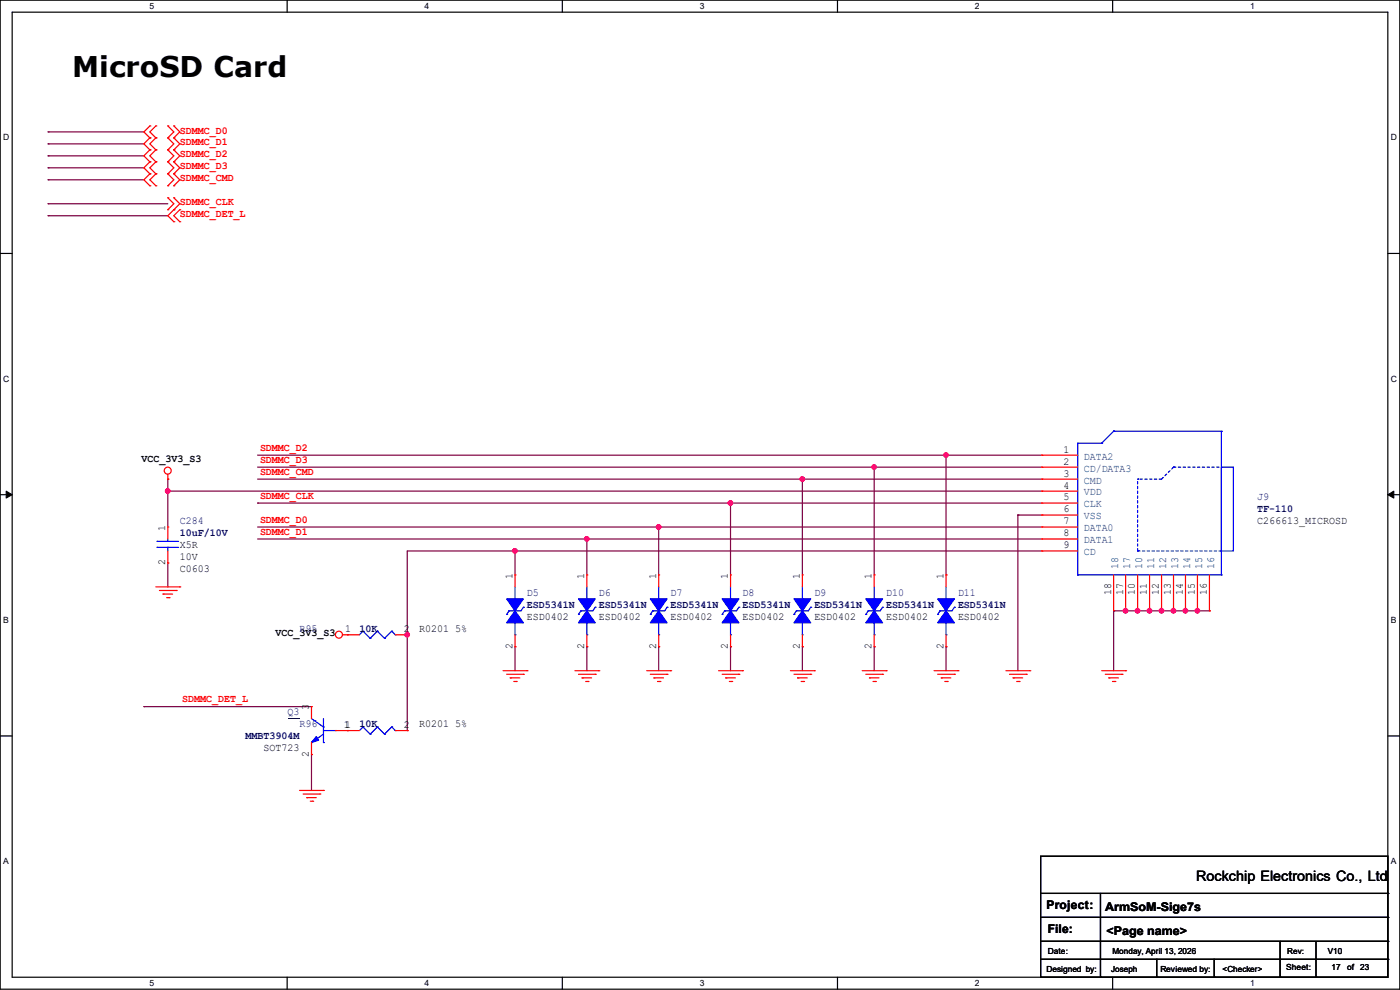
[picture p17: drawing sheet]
<svg xmlns="http://www.w3.org/2000/svg" width="297mm" height="210mm" viewBox="0 0 297 210" stroke-linecap="round" stroke-linejoin="round" font-family="sans-serif">
<defs><g id="words">
<text font-size="6.1" x="15.3" y="16.3">MicroSD Card</text>
<text font-size="3" x="253.8" y="186.9">Rockchip Electronics Co., Ltd</text>
<g font-size="2.5">
<text x="222" y="192.9">Project:</text>
<text x="222.3" y="198">File:</text>
<text x="234.5" y="193.2">ArmSoM-Sige7s</text>
<text x="234.7" y="198.2">&lt;Page name&gt;</text>
</g>
<g font-size="2.3" fill="#f00">
<text x="38.1" y="28.3">SDMMC_D0</text>
<text x="38.1" y="30.9">SDMMC_D1</text>
<text x="38.1" y="33.4">SDMMC_D2</text>
<text x="38.1" y="35.9">SDMMC_D3</text>
<text x="38.1" y="38.5">SDMMC_CMD</text>
<text x="38.1" y="46.1">SDMMC_DET_L</text>
<text x="38.1" y="43.6">SDMMC_CLK</text>
<text x="55.2" y="95.6">SDMMC_D2</text>
<text x="55.2" y="100.7">SDMMC_CMD</text>
<text x="55.2" y="98.2">SDMMC_D3</text>
<text x="55.2" y="105.8">SDMMC_CLK</text>
<text x="55.2" y="113.4">SDMMC_D1</text>
<text x="55.2" y="110.9">SDMMC_D0</text>
<text x="38.7" y="149">SDMMC_DET_L</text>
</g>
<g font-size="2.3">
<text x="30" y="97.9">VCC_3V3_S3</text>
<text x="225.6" y="98.6">2</text>
<text x="225.6" y="101.1">3</text>
<text x="225.6" y="96">1</text>
<text x="225.6" y="103.6">4</text>
<text x="225.6" y="106.2">5</text>
<text x="35.1" y="112.6" transform="rotate(-90 35.1 112.6)">1</text>
<text x="225.6" y="108.7">6</text>
<text x="225.6" y="111.3">7</text>
<text x="225.6" y="113.8">8</text>
<text x="266.7" y="111.1">C266613_MICROSD</text>
<text x="35.1" y="119.9" transform="rotate(-90 35.1 119.9)">2</text>
<text x="38.1" y="116.2">X5R</text>
<text x="38.1" y="118.7">10V</text>
<text x="225.6" y="116.3">9</text>
<text x="38.1" y="121.3">C0603</text>
<text x="108.7" y="122.7" transform="rotate(-90 108.7 122.7)">1</text>
<text x="124" y="122.7" transform="rotate(-90 124 122.7)">1</text>
<text x="139.2" y="122.7" transform="rotate(-90 139.2 122.7)">1</text>
<text x="154.4" y="122.7" transform="rotate(-90 154.4 122.7)">1</text>
<text x="169.7" y="122.7" transform="rotate(-90 169.7 122.7)">1</text>
<text x="184.9" y="122.7" transform="rotate(-90 184.9 122.7)">1</text>
<text x="200.2" y="122.7" transform="rotate(-90 200.2 122.7)">1</text>
<text x="111.8" y="131.4">ESD0402</text>
<text x="127" y="131.4">ESD0402</text>
<text x="142.3" y="131.4">ESD0402</text>
<text x="157.5" y="131.4">ESD0402</text>
<text x="172.8" y="131.4">ESD0402</text>
<text x="188" y="131.4">ESD0402</text>
<text x="203.2" y="131.4">ESD0402</text>
<text x="235.7" y="126.3" transform="rotate(-90 235.7 126.3)">18</text>
<text x="238.3" y="126.3" transform="rotate(-90 238.3 126.3)">17</text>
<text x="240.8" y="126.3" transform="rotate(-90 240.8 126.3)">10</text>
<text x="243.3" y="126.3" transform="rotate(-90 243.3 126.3)">11</text>
<text x="245.9" y="126.3" transform="rotate(-90 245.9 126.3)">12</text>
<text x="248.4" y="126.3" transform="rotate(-90 248.4 126.3)">13</text>
<text x="251" y="126.3" transform="rotate(-90 251 126.3)">14</text>
<text x="253.5" y="126.3" transform="rotate(-90 253.5 126.3)">15</text>
<text x="256" y="126.3" transform="rotate(-90 256 126.3)">16</text>
<text x="58.5" y="135">VCC_3V3_S3</text>
<text x="73.2" y="134.1">1</text>
<text x="85.6" y="134.1">2</text>
<text x="88.9" y="134">R0201 5%</text>
<text x="108.7" y="137.7" transform="rotate(-90 108.7 137.7)">2</text>
<text x="124" y="137.7" transform="rotate(-90 124 137.7)">2</text>
<text x="139.2" y="137.7" transform="rotate(-90 139.2 137.7)">2</text>
<text x="154.4" y="137.7" transform="rotate(-90 154.4 137.7)">2</text>
<text x="169.7" y="137.7" transform="rotate(-90 169.7 137.7)">2</text>
<text x="184.9" y="137.7" transform="rotate(-90 184.9 137.7)">2</text>
<text x="200.2" y="137.7" transform="rotate(-90 200.2 137.7)">2</text>
<text x="65.5" y="150.7" transform="rotate(-90 65.5 150.7)">3</text>
<text x="72.9" y="154.4">11</text>
<text x="85.6" y="154.4">2</text>
<text x="88.9" y="154.3">R0201 5%</text>
<text x="55.9" y="159.4">SOT723</text>
<text x="65.5" y="160.6" transform="rotate(-90 65.5 160.6)">2</text>
</g>
<g font-size="2.3" fill="#004080">
<text x="229.9" y="100">CD/DATA3</text>
<text x="229.9" y="97.5">DATA2</text>
<text x="229.9" y="102.6">CMD</text>
<text x="229.9" y="105.1">VDD</text>
<text x="229.9" y="107.7">CLK</text>
<text x="229.9" y="110.2">VSS</text>
<text x="229.9" y="112.7">DATA0</text>
<text x="229.9" y="115.3">DATA1</text>
<text x="229.9" y="117.8">CD</text>
<text x="237.2" y="120.7" transform="rotate(-90 237.2 120.7)">18</text>
<text x="239.8" y="120.7" transform="rotate(-90 239.8 120.7)">17</text>
<text x="242.3" y="120.7" transform="rotate(-90 242.3 120.7)">10</text>
<text x="244.9" y="120.7" transform="rotate(-90 244.9 120.7)">11</text>
<text x="247.4" y="120.7" transform="rotate(-90 247.4 120.7)">12</text>
<text x="249.9" y="120.7" transform="rotate(-90 249.9 120.7)">13</text>
<text x="252.5" y="120.7" transform="rotate(-90 252.5 120.7)">14</text>
<text x="255" y="120.7" transform="rotate(-90 255 120.7)">15</text>
<text x="257.6" y="120.7" transform="rotate(-90 257.6 120.7)">16</text>
</g>
<g font-size="2.3" fill="#000080">
<text x="266.7" y="106">J9</text>
<text x="38.1" y="111.1">C284</text>
<text x="38.1" y="113.7">10uF/10V</text>
<text x="266.7" y="108.6">TF-110</text>
<text x="111.8" y="126.4">D5</text>
<text x="111.8" y="128.9">ESD5341N</text>
<text x="127" y="126.4">D6</text>
<text x="127" y="128.9">ESD5341N</text>
<text x="142.3" y="126.4">D7</text>
<text x="142.3" y="128.9">ESD5341N</text>
<text x="157.5" y="126.4">D8</text>
<text x="157.5" y="128.9">ESD5341N</text>
<text x="172.8" y="126.4">D9</text>
<text x="172.8" y="128.9">ESD5341N</text>
<text x="188" y="126.4">D10</text>
<text x="188" y="128.9">ESD5341N</text>
<text x="203.2" y="126.4">D11</text>
<text x="203.2" y="128.9">ESD5341N</text>
<text x="63.5" y="134">R95</text>
<text x="76.2" y="134">10K</text>
<text x="61" y="151.8">Q3</text>
<text x="63.5" y="154.3">R96</text>
<text x="76.2" y="154.3">10K</text>
<text x="52.1" y="156.8">MMBT3904M</text>
</g>
<g font-size="1.8">
<text x="31.7" y="1.9">5</text>
<text x="90.1" y="1.9">4</text>
<text x="148.5" y="1.9">3</text>
<text x="206.8" y="1.9">2</text>
<text x="265.2" y="1.9">1</text>
<text x=".7" y="29.8">D</text>
<text x="295.1" y="29.8">D</text>
<text x=".7" y="80.9">C</text>
<text x="295.1" y="80.9">C</text>
<text x=".7" y="132.1">B</text>
<text x="295.1" y="132.1">B</text>
<text x=".7" y="183.3">A</text>
<text x="295.1" y="183.3">A</text>
<text x="222.3" y="202.3">Date:</text>
<text x="236" y="202.3">Monday, April 13, 2026</text>
<text x="281.7" y="202.3">V10</text>
<text x="31.7" y="209.2">5</text>
<text x="90.1" y="209.2">4</text>
<text x="148.5" y="209.2">3</text>
<text x="206.8" y="209.2">2</text>
<text x="222" y="206.1">Designed by:</text>
<text x="235.7" y="206.1">Joseph</text>
<text x="246.2" y="206.1">Reviewed by:</text>
<text x="259.4" y="206.1">&lt;Checker&gt;</text>
<text x="265.2" y="209.2">1</text>
<text x="272.8" y="205.9">Sheet:</text>
<text x="282.5" y="205.9">17</text>
<text x="285.8" y="205.9">of</text>
<text x="288.6" y="205.9">23</text>
</g>
<text font-size="1.7" x="273.1" y="202.3">Rev:</text>
</g></defs>
<path d="M0 0h297v209.8h-297zM2.6 2.6h291.8v204.7h-291.8z" fill="none" stroke="#000" stroke-width=".25"/>
<g fill="#fff">
<path d="M31.7 .3h1v2h-1z"/>
<path d="M31.7 207.6h1v1.9h-1z"/>
</g>
<path d="M60.9 0v2.6M60.9 207.3v2.5" fill="none" stroke="#000" stroke-width=".25"/>
<g fill="#fff">
<path d="M90.1 .3h1v2h-1z"/>
<path d="M90.1 207.6h1v1.9h-1z"/>
</g>
<path d="M119.3 0v2.6M119.3 207.3v2.5" fill="none" stroke="#000" stroke-width=".25"/>
<g fill="#fff">
<path d="M148.5 .3h.9v2h-.9z"/>
<path d="M148.5 207.6h.9v1.9h-.9z"/>
</g>
<path d="M177.7 0v2.6M177.7 207.3v2.5" fill="none" stroke="#000" stroke-width=".25"/>
<g fill="#fff">
<path d="M206.8 .3h1v2h-1z"/>
<path d="M206.8 207.6h1v1.9h-1z"/>
</g>
<path d="M236.1 0v2.6M236.1 207.3v2.5" fill="none" stroke="#000" stroke-width=".25"/>
<g fill="#fff">
<path d="M265.2 .3h1v2h-1z"/>
<path d="M265.2 207.6h1v1.9h-1z"/>
<path d="M.7 28.2h1.2v1.9h-1.2z"/>
<path d="M295.1 28.2h1.2v1.9h-1.2z"/>
<path d="M.7 79.3h1.2v2h-1.2z"/>
<path d="M295.1 79.3h1.2v2h-1.2z"/>
</g>
<path d="M0 53.8h2.6M294.4 53.8h2.6" fill="none" stroke="#000" stroke-width=".25"/>
<g fill="#fff">
<path d="M.7 130.5h1.2v2h-1.2z"/>
<path d="M295.1 130.5h1.1v2h-1.1z"/>
</g>
<path d="M0 104.9h2.6M294.4 104.9h2.6" fill="none" stroke="#000" stroke-width=".25"/>
<path d="M1.3 104.2l1.3 .7-1.3 .8zM294.4 104.9l1.3-.7v1.5z" fill="#000" stroke="#000" stroke-width=".21"/>
<g fill="#fff">
<path d="M.7 181.7h1.2v2h-1.2z"/>
<path d="M295.1 181.7h1.1v2h-1.1z"/>
</g>
<g fill="none" stroke="#000" stroke-width=".25">
<path d="M0 156.1h2.6M294.4 156.1h2.6M220.8 181.7h73.6v25.6h-73.6zM220.8 189.5h73.6M220.8 194.6h73.6M220.8 199.7h73.6M233.5 189.5v17.8M271.6 199.7v7.6M279.2 199.7v7.6M294.4 189.5h.1M294.4 194.6h.1M294.4 199.7h.1"/>
<path d="M220.8 203.5h73.6M233.5 207.3h.1M245.4 207.3h.1M245.4 203.5v3.8M257.6 207.3h.1M257.6 203.5v3.8M271.6 207.3h.1M279.2 207.3h.1M294.4 203.5h.1"/>
</g>
<g fill="none" stroke="#800040" stroke-width=".25">
<path d="M10.2 28h.1M10.2 30.5h.1M10.2 38.1h.1M10.2 33.1h.1M10.2 35.6h.1M10.2 28h20.3M10.2 30.5h20.3M10.2 38.1h20.3M10.2 33.1h20.3M10.2 35.6h20.3M10.2 43.2h.1M10.2 45.8h.1"/>
<path d="M10.2 43.2h25.4M10.2 45.8h25.4M54.7 99.1h166.3M54.7 96.6h166.3M185.5 99.1h.1M185.5 99.1v22.9M200.7 96.6h.1M200.7 96.6v25.4M35.6 104.2h.1M35.6 101.6h.1M35.6 119.4h.1M35.6 104.2h185.4"/>
<path d="M35.6 101.6v10.2M35.6 119.4v5.1M54.7 106.7h.1M54.7 101.6h166.3M54.7 106.7h166.3M54.7 114.3h166.3M54.7 111.8h166.3M109.3 116.9h.1M109.3 116.9v5.1M124.5 114.3h.1M124.5 114.3v7.7M139.7 111.8h.1"/>
<path d="M139.7 111.8v10.2M155 106.7h.1M155 106.7v15.3M170.2 101.6h.1M170.2 101.6v20.4M215.9 109.3h.1M215.9 109.3h5.1M215.9 109.3v33M221 116.9h-134.6v38.1M86.4 134.7h.1M109.3 137.2h.1M109.3 137.2v5.1"/>
<path d="M124.5 137.2h.1M124.5 137.2v5.1M139.7 137.2h.1M139.7 137.2v5.1M155 137.2h.1M155 137.2v5.1M170.2 137.2h.1M170.2 137.2v5.1M185.5 137.2h.1M185.5 137.2v5.1M200.7 137.2h.1M200.7 122h.1"/>
<path d="M200.7 137.2v5.1M236.3 129.6h.1M236.3 129.6v12.7M236.3 129.6h20.3M238.8 129.6h.1M241.3 129.6h.1M243.9 129.6h.1M246.4 129.6h.1M249 129.6h.1M251.5 129.6h.1M254 129.6h.1M256.6 129.6h.1"/>
<path d="M30.5 149.9h.1M30.5 149.9h35.6M86.4 155h.1M66.1 160.1h.1M66.1 160.1v7.6"/>
</g>
<g fill="#f0f" stroke="#f0f" stroke-width=".25">
<circle cx="35.6" cy="104.2" r=".49"/>
<circle cx="124.5" cy="114.3" r=".49"/>
<circle cx="139.7" cy="111.8" r=".49"/>
<circle cx="109.2" cy="116.9" r=".49"/>
<circle cx="155" cy="106.7" r=".49"/>
<circle cx="200.7" cy="96.5" r=".49"/>
<circle cx="170.2" cy="101.6" r=".49"/>
<circle cx="185.4" cy="99.1" r=".49"/>
<circle cx="238.8" cy="129.6" r=".49"/>
<circle cx="241.3" cy="129.6" r=".49"/>
<circle cx="243.9" cy="129.6" r=".49"/>
<circle cx="246.4" cy="129.6" r=".49"/>
<circle cx="248.9" cy="129.6" r=".49"/>
<circle cx="251.5" cy="129.6" r=".49"/>
<circle cx="254" cy="129.6" r=".49"/>
<circle cx="86.4" cy="134.6" r=".49"/>
</g>
<g fill="none" stroke="#f00" stroke-width=".25">
<path d="M31.8 26.7h.1M31.8 29.3h.1M31.8 31.8h.1M31.8 36.9h.1M31.8 39.4h.1M31.8 34.3h.1M31.8 26.7l-1.3 1.3 1.3 1.3M31.8 34.3l-1.3 1.3 1.3 1.3M31.8 29.3l-1.3 1.2 1.3 1.3M31.8 36.9l-1.3 1.2 1.3 1.3M31.8 31.8l-1.3 1.3 1.3 1.2M33.1 29.3h.1"/>
<path d="M33.1 26.7h.1M33.1 31.8h.1M33.1 39.4h.1M33.1 36.9h.1M33.1 34.3h.1M33.1 26.7l-1.3 1.3 1.3 1.3M33.1 31.8l-1.3 1.3 1.3 1.2M33.1 29.3l-1.3 1.2 1.3 1.3M33.1 34.3l-1.3 1.3 1.3 1.3M33.1 36.9l-1.3 1.2 1.3 1.3M35.6 29.3h.1M35.6 26.7h.1"/>
<path d="M35.6 31.8h.1M35.6 39.4h.1M35.6 36.9h.1M35.6 34.3h.1M35.6 31.8l1.3 1.3-1.3 1.2M35.6 26.7l1.3 1.3-1.3 1.3M35.6 34.3l1.3 1.3-1.3 1.3M35.6 29.3l1.3 1.2-1.3 1.3M35.6 36.9l1.3 1.2-1.3 1.3M36.9 29.3h.1M36.9 26.7h.1M36.9 31.8h.1"/>
<path d="M36.9 39.4h.1M36.9 36.9h.1M36.9 34.3h.1M36.9 34.3l1.2 1.3-1.2 1.3M36.9 26.7l1.2 1.3-1.2 1.3M36.9 36.9l1.2 1.2-1.2 1.3M36.9 29.3l1.2 1.2-1.2 1.3M36.9 31.8l1.2 1.3-1.2 1.2M35.6 44.5h.1M35.6 42h.1M35.6 42l1.3 1.2-1.3 1.3M36.9 44.5h.1"/>
<path d="M36.9 47h.1M36.9 42h.1M36.9 42l1.2 1.2-2.5 2.6 1.3 1.2M38.1 47h.1M38.1 44.5h.1M38.1 44.5l-1.2 1.3 1.2 1.2M221 99.1h.1M221 96.6h.1M221 99.1h7.6M221 96.6h7.6M35.6 101.6h.1M35.6 111.8h.1"/>
<path d="M35.6 119.4h.1M35.6 100.6v1M35.6 111.8v2.5M35.6 116.9v2.5M221 101.6h.1M221 104.2h.1M221 106.7h.1M221 109.3h.1M221 111.8h.1M221 114.3h.1M221 116.9h.1M221 101.6h7.6"/>
<path d="M221 104.2h7.6M221 106.7h7.6M221 109.3h7.6M221 111.8h7.6M221 114.3h7.6M221 116.9h7.6M33.1 124.5h5M33.8 125.3h3.6M34.6 126h.1M34.6 126h2M35.3 126.8h.6M35.9 126.8h.1"/>
<path d="M37.4 125.3h.1M38.1 124.5h.1M72.7 134.7h3.5M73.7 134.7h.1M83.9 134.7h2.5M86.4 134.7h.1M109.3 122h.1M109.3 137.2h.1M109.3 122v2.5M109.3 134.7v2.5M124.5 122h.1M124.5 137.2h.1"/>
<path d="M124.5 122v2.5M124.5 134.7v2.5M139.7 122h.1M139.7 137.2h.1M139.7 122v2.5M139.7 134.7v2.5M155 122h.1M155 137.2h.1M155 122v2.5M155 134.7v2.5M170.2 122h.1M170.2 137.2h.1"/>
<path d="M170.2 122v2.5M170.2 134.7v2.5M185.5 122h.1M185.5 137.2h.1M185.5 122v2.5M185.5 134.7v2.5M200.7 122h.1M200.7 137.2h.1M200.7 122v2.5M200.7 134.7v2.5M236.3 129.6h.1M236.3 122v7.6"/>
<path d="M238.8 129.6h.1M238.8 122v7.6M241.3 129.6h.1M241.3 122v7.6M243.9 129.6h.1M243.9 122v7.6M246.4 129.6h.1M246.4 122v7.6M249 129.6h.1M249 122v7.6M251.5 129.6h.1M251.5 122v7.6"/>
<path d="M254 129.6h.1M254 122v7.6M256.6 129.6h.1M256.6 122v7.6M66.1 149.9h.1M66.1 149.9v2.5M66.1 157.5v2.6M71.2 155h5M73.7 155h.1M83.9 155h2.5M86.4 155h.1M106.7 142.3h5.1"/>
<path d="M107.5 143h3.5M108.2 143.8h.1M108.2 143.8h2.1M109 144.6h.5M109.5 144.6h.1M111 143h.1M111.8 142.3h.1M122 142.3h5M122.7 143h3.6M123.5 143.8h.1M123.5 143.8h2M124.2 144.6h.6"/>
<path d="M124.8 144.6h.1M126.3 143h.1M127 142.3h.1M137.2 142.3h5.1M138 143h3.5M138.7 143.8h.1M138.7 143.8h2.1M139.5 144.6h.5M140 144.6h.1M141.5 143h.1M142.3 142.3h.1M152.4 142.3h5.1"/>
<path d="M153.2 143h3.6M154 143.8h.1M154 143.8h2M154.7 144.6h.5M155.2 144.6h.1M156.8 143h.1M157.5 142.3h.1M167.7 142.3h5.1M168.4 143h3.6M169.2 143.8h.1M169.2 143.8h2M170 144.6h.5"/>
<path d="M170.5 144.6h.1M172 143h.1M172.8 142.3h.1M182.9 142.3h5.1M183.7 143h3.5M184.4 143.8h.1M184.4 143.8h2.1M185.2 144.6h.5M185.7 144.6h.1M187.2 143h.1M188 142.3h.1M198.2 142.3h5"/>
<path d="M198.9 143h3.6M199.7 143.8h.1M199.7 143.8h2M200.4 144.6h.6M201 144.6h.1M202.5 143h.1M203.2 142.3h.1M213.4 142.3h5.1M214.2 143h3.5M214.9 143.8h.1M214.9 143.8h2.1M215.7 144.6h.5"/>
<path d="M216.2 144.6h.1M217.7 143h.1M218.5 142.3h.1M233.7 142.3h5.1M234.5 143h3.5M235.2 143.8h.1M235.2 143.8h2.1M236 144.6h.5M236.5 144.6h.1M238 143h.1M238.8 142.3h.1M63.5 167.7h5.1"/>
<path d="M64.3 168.4h3.6M65.1 169.2h.1M65.1 169.2h2M65.8 170h.5M66.1 160.1h.1M66.3 170h.1M67.9 168.4h.1M68.6 167.7h.1"/>
<circle cx="35.6" cy="99.8" r=".74"/>
<circle cx="71.9" cy="134.6" r=".74"/>
</g>
<g fill="none" stroke="#00f" stroke-width=".25">
<path d="M228.6 94h.1M228.6 94v28M228.6 94h5.1M233.7 94h.1M236.3 91.5h.1M236.3 91.5h22.8M236.3 91.5l-2.6 2.5M259.1 99.1h2.6v17.8h-2.6zM259.1 91.5h.1M259.1 91.5v30.5M33.3 116.1h.1M33.3 114.9h.1"/>
<path d="M33.3 116.1h4.6M33.3 114.9h4.6M35.6 114.9h.1M35.6 116.1h.1M35.6 114.3v.6M35.6 116.1v.8M77 133.9h.1M77 133.9l-.8 .8M77 133.9l1.5 1.5M78.5 135.4h.1M80.1 133.9h.1M80.1 133.9l-1.6 1.5"/>
<path d="M80.1 133.9l1.5 1.5M81.6 135.4h.1M83.1 133.9h.1M83.1 133.9l-1.5 1.5M83.1 133.9l.8 .8M83.9 134.7h.1M107.5 130.3h.1M108 129.6h.1M108 129.6l-.5 .7M109.3 127h.1M109.3 134.7h.1M109.3 124.5v2.5"/>
<path d="M109.3 132.1v2.6M111 128.8h.1M111 128.8l-.5 .8h-2.5M122.7 130.3h.1M123.2 129.6h.1M123.2 129.6l-.5 .7M124.5 127h.1M124.5 134.7h.1M124.5 124.5v2.5M124.5 132.1v2.6M126.3 128.8h.1M126.3 128.8l-.5 .8h-2.6"/>
<path d="M138 130.3h.1M138.5 129.6h.1M138.5 129.6l-.5 .7M139.7 127h.1M139.7 134.7h.1M139.7 124.5v2.5M139.7 132.1v2.6M141.5 128.8h.1M141.5 128.8l-.5 .8h-2.5M153.2 130.3h.1M153.7 129.6h.1M153.7 129.6l-.5 .7"/>
<path d="M155 127h.1M155 134.7h.1M155 124.5v2.5M155 132.1v2.6M156.8 128.8h.1M156.8 128.8l-.5 .8h-2.6M168.4 130.3h.1M169 129.6h.1M169 129.6l-.6 .7M170.2 127h.1M170.2 134.7h.1M170.2 124.5v2.5"/>
<path d="M170.2 132.1v2.6M172 128.8h.1M172 128.8l-.5 .8h-2.5M183.7 130.3h.1M184.2 129.6h.1M184.2 129.6l-.5 .7M185.5 127h.1M185.5 134.7h.1M185.5 124.5v2.5M185.5 132.1v2.6M187.2 128.8h.1M187.2 128.8l-.5 .8h-2.5"/>
<path d="M198.9 130.3h.1M199.4 129.6h.1M199.4 129.6l-.5 .7M200.7 127h.1M200.7 134.7h.1M200.7 124.5v2.5M200.7 132.1v2.6M202.5 128.8h.1M202.5 128.8l-.5 .8h-2.6M228.6 122h.1M228.6 122h30.5M259.1 122h.1"/>
<path d="M66.1 157.5h.1M66.1 152.4l2.5 1.8M68.6 154.2h.1M68.6 157.5h.1M68.6 155.7l-2.5 1.8M68.6 152.4v5.1M68.6 155h2.6M71.2 155h.1M77 154.2h.1M77 154.2l-.8 .8M77 154.2l1.5 1.5M78.5 155.7h.1"/>
<path d="M80.1 154.2h.1M80.1 154.2l-1.6 1.5M80.1 154.2l1.5 1.5M81.6 155.7h.1M83.1 154.2h.1M83.1 154.2l-1.5 1.5M83.1 154.2l.8 .8M83.9 155h.1"/>
</g>
<path d="M249 99.1h.1M249 99.1h10.1M259.1 99.1h.1M241.3 116.9h.1M241.3 116.9v-15.3M241.3 101.6h.1M246.4 101.6l2.6-2.5M246.4 101.6h-5.1M259.1 116.9h-17.8" fill="none" stroke="#00f" stroke-width=".25" stroke-dasharray=".5 .5"/>
<g fill="#00f" stroke="#00f" stroke-width=".25">
<path d="M67.1 156.3l.5 .7-1.5 .5z"/>
<path d="M122.7 127h3.6l-1.8 2.6z" fill-rule="evenodd"/>
<path d="M124.5 129.6l1.8 2.5h-3.6z" fill-rule="evenodd"/>
<path d="M153.2 127h3.6l-1.8 2.6z" fill-rule="evenodd"/>
<path d="M155 129.6l1.8 2.5h-3.6z" fill-rule="evenodd"/>
<path d="M107.5 127h3.5l-1.7 2.6z" fill-rule="evenodd"/>
<path d="M109.3 129.6l1.7 2.5h-3.5z" fill-rule="evenodd"/>
<path d="M168.4 127h3.6l-1.8 2.6z" fill-rule="evenodd"/>
<path d="M170.2 129.6l1.8 2.5h-3.6z" fill-rule="evenodd"/>
<path d="M138 127h3.5l-1.8 2.6z" fill-rule="evenodd"/>
<path d="M139.7 129.6l1.8 2.5h-3.5z" fill-rule="evenodd"/>
<path d="M198.9 127h3.6l-1.8 2.6z" fill-rule="evenodd"/>
<path d="M200.7 129.6l1.8 2.5h-3.6z" fill-rule="evenodd"/>
<path d="M183.7 127h3.5l-1.7 2.6z" fill-rule="evenodd"/>
<path d="M185.5 129.6l1.7 2.5h-3.5z" fill-rule="evenodd"/>
</g>
<path d="M61 152.4h2.5" fill="none" stroke="#000080" stroke-width=".21"/>
<use href="#words"/>
</svg>
